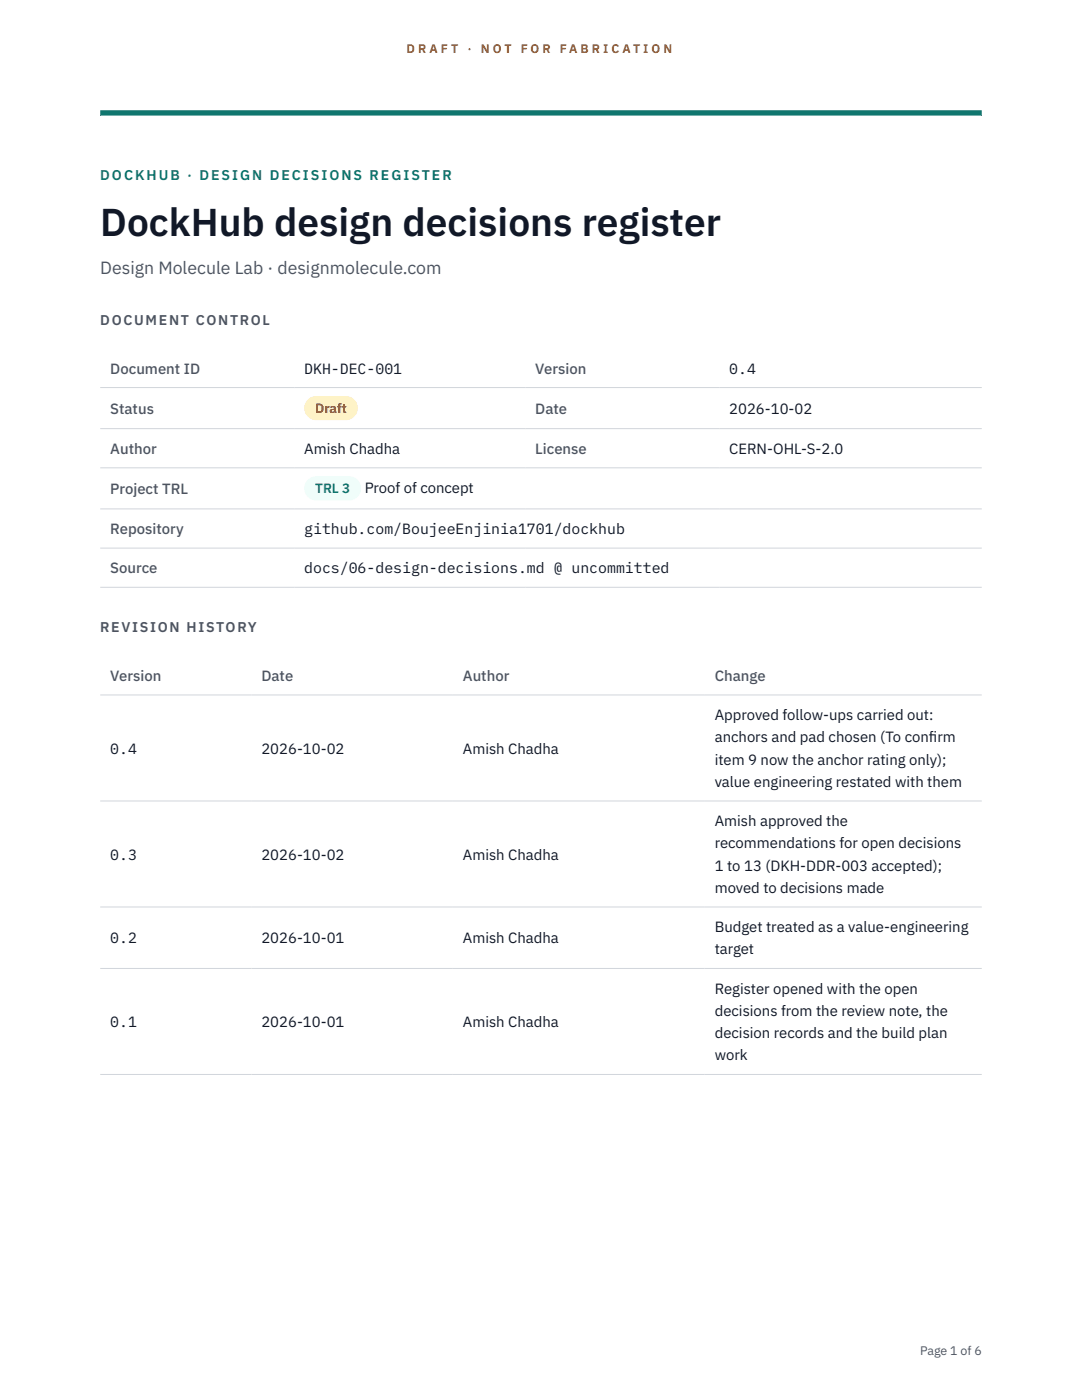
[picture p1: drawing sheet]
<svg xmlns="http://www.w3.org/2000/svg" width="216mm" height="279mm" viewBox="0 0 216 279" stroke-linecap="round" stroke-linejoin="round" font-family="sans-serif">
<defs><g id="words">
<text font-size="7.8" fill="#111827" x="20" y="47.1">DockHub design decisions register</text>
<text font-size="3.5" fill="#4b5563" x="20" y="54.6">Design Molecule Lab · designmolecule.com</text>
<g font-size="3" fill="#4b5563">
<text x="22" y="74.5">Document ID</text>
<text x="106.8" y="74.5">Version</text>
<text x="22" y="82.6">Status</text>
<text x="106.8" y="82.6">Date</text>
<text x="22" y="90.6">Author</text>
<text x="106.8" y="90.6">License</text>
<text x="22" y="98.6">Project TRL</text>
<text x="22" y="106.6">Repository</text>
<text x="22" y="114.4">Source</text>
<text x="22" y="135.9">Version</text>
<text x="52.2" y="135.9">Date</text>
<text x="92.4" y="135.9">Author</text>
<text x="142.6" y="135.9">Change</text>
</g>
<g font-size="3" fill="#111827">
<text x="60.7" y="74.5">DKH-DEC-001</text>
<text x="145.5" y="74.5">0.4</text>
<text x="145.5" y="82.6">2026-10-02</text>
<text x="60.7" y="90.6">Amish Chadha</text>
<text x="145.5" y="90.6">CERN-OHL-S-2.0</text>
<text x="72.8" y="98.5">Proof of concept</text>
<text x="60.7" y="106.6">github.com/BoujeeEnjinia1701/dockhub</text>
<text x="60.7" y="114.4">docs/06-design-decisions.md @ uncommitted</text>
<text x="142.6" y="143.7">Approved follow-ups carried out:</text>
<text x="142.6" y="148.2">anchors and pad chosen (To conf</text>
<text x="185.4" y="148.2">irm</text>
<text x="22" y="150.4">0.4</text>
<text x="52.2" y="150.4">2026-10-02</text>
<text x="92.4" y="150.4">Amish Chadha</text>
<text x="142.6" y="152.6">item 9 now the anchor rating only);</text>
<text x="142.6" y="157.1">value engineering restated with them</text>
<text x="142.6" y="164.9">Amish approved the</text>
<text x="22" y="171.5">0.3</text>
<text x="52.2" y="171.5">2026-10-02</text>
<text x="92.4" y="171.5">Amish Chadha</text>
<text x="142.6" y="169.3">recommendations for open decisions</text>
<text x="142.6" y="173.8">1 to 13 (DKH-DDR-003 accepted);</text>
<text x="142.6" y="178.2">moved to decisions made</text>
<text x="22" y="188.3">0.2</text>
<text x="52.2" y="188.3">2026-10-01</text>
<text x="92.4" y="188.3">Amish Chadha</text>
<text x="142.6" y="186">Budget treated as a value-engineering</text>
<text x="142.6" y="190.5">target</text>
<text x="142.6" y="198.3">Register opened with the open</text>
<text x="142.6" y="202.7">decisions from the review note, the</text>
<text x="22" y="205">0.1</text>
<text x="52.2" y="205">2026-10-01</text>
<text x="92.4" y="205">Amish Chadha</text>
<text x="142.6" y="207.2">decision records and the build plan</text>
<text x="142.6" y="211.6">work</text>
</g>
<text font-size="2.8" fill="#0f766e" x="20" y="36">DOCKHUB · DESIGN DECISIONS REGISTER</text>
<g font-size="2.8" fill="#4b5563">
<text x="20" y="64.8">DOCUMENT CONTROL</text>
<text x="20" y="126.2">REVISION HISTORY</text>
</g>
<text font-size="2.7" fill="#92400e" x="62.9" y="82.5">Draft</text>
<text font-size="2.7" fill="#0f766e" x="62.9" y="98.5">TRL 3</text>
<g font-size="2.5" fill="#b45309">
<text x="81.1" y="10.5">D R A F T</text>
<text x="93.3" y="10.5">·</text>
<text x="95.9" y="10.5">N O T</text>
<text x="103.9" y="10.5">F O R</text>
<text x="111.7" y="10.5">F A B R I C A T I O N</text>
</g>
<text font-size="2.5" fill="#4b5563" x="183.6" y="270.3">Page 1 of 6</text>
</g></defs>
<path d="M20 23.1h175.9zM20 22h175.9v1.1h-175.9z" fill-rule="evenodd" fill="#0f766e"/>
<path d="M20 77.3h175.9M20 85.5h175.9M20 93.4h175.9M20 101.6h175.9M20 109.4h175.9M20 117.2h175.9M20 138.7h175.9M20 159.9h175.9M20 181h175.9M20 193.3h175.9M20 214.4h175.9" fill="none" stroke="#d1d5db" stroke-width=".2"/>
<path d="M60.7 79h10.7v4.9h-10.7z" fill="#fef3c7"/>
<path d="M60.7 95.1h11.4v4.8h-11.4z" fill="#f0fdfa"/>
<use href="#words"/>
</svg>
